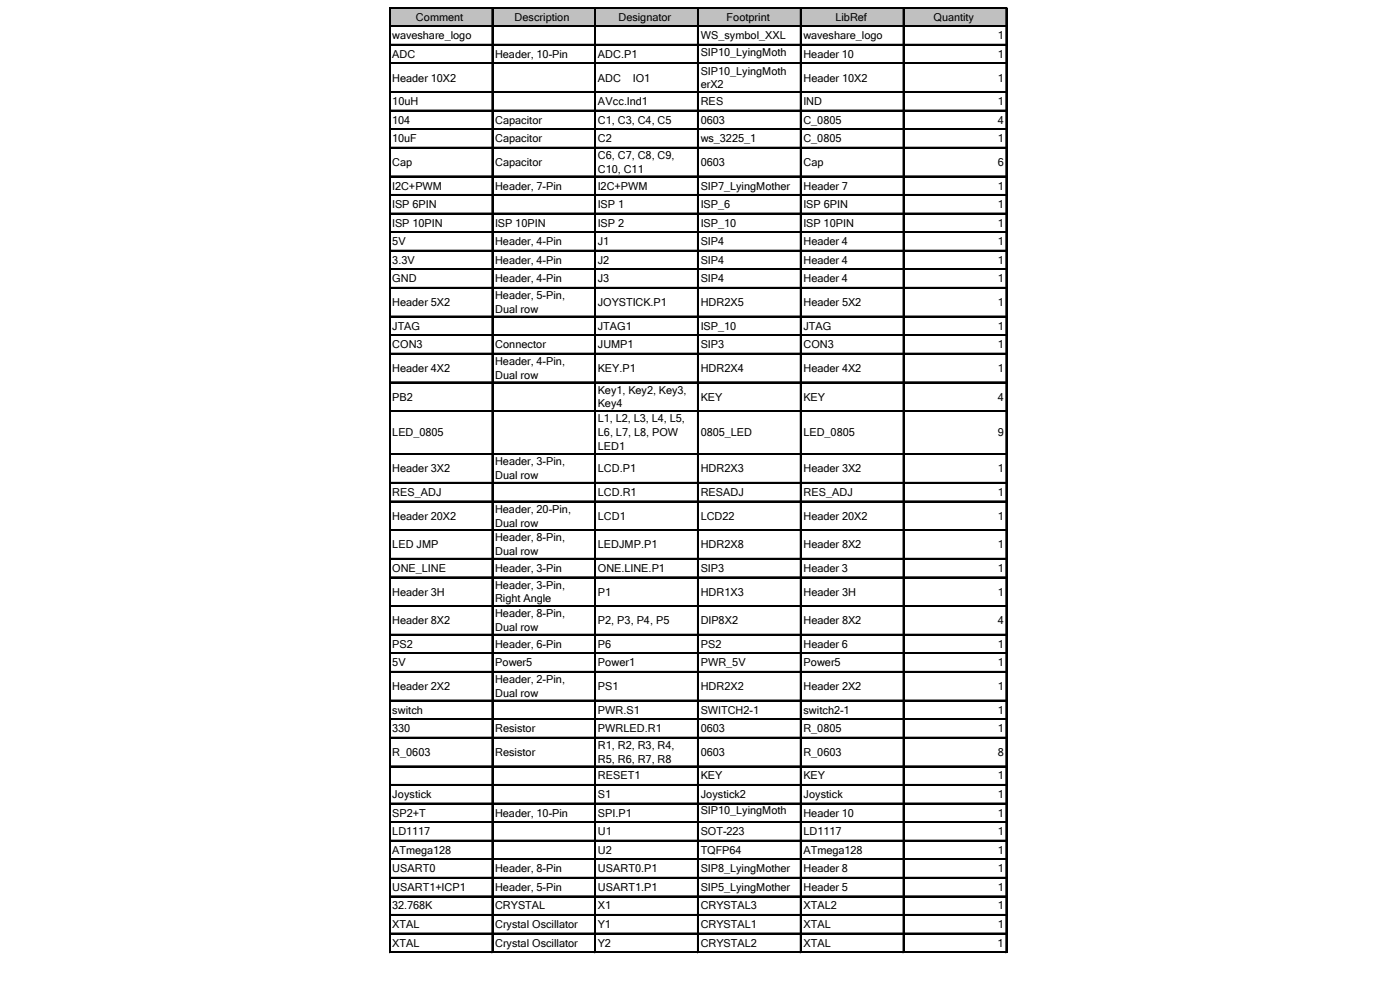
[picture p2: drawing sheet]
<svg xmlns="http://www.w3.org/2000/svg" width="291mm" height="204mm" viewBox="0 0 291 204" stroke-linecap="round" stroke-linejoin="round" font-family="sans-serif">
<defs><g id="words">
<g font-size="2.3">
<text x="86.4" y="4.3">Comment</text>
<text x="107" y="4.3">Description</text>
<text x="128.6" y="4.3">Designator</text>
<text x="151" y="4.3">Footprint</text>
<text x="173.7" y="4.3">LibRef</text>
<text x="194.1" y="4.3">Quantity</text>
<text x="81.6" y="8.2">waveshare_logo</text>
<text x="145.7" y="8.2">WS_symbol_XXL</text>
<text x="145.7" y="11.6">SIP10_LyingMoth</text>
<text x="167" y="8.2">waveshare_logo</text>
<text x="207.5" y="8.2">1</text>
<text x="81.6" y="12">ADC</text>
<text x="81.6" y="17">Header 10X2</text>
<text x="102.9" y="12">Header, 10-Pin</text>
<text x="124.3" y="12">ADC.P1</text>
<text x="124.3" y="17">ADC</text>
<text x="131.5" y="17">IO1</text>
<text x="145.7" y="14.5">er</text>
<text x="145.7" y="15.5">SIP10_LyingMoth</text>
<text x="167" y="12">Header 10</text>
<text x="167" y="17">Header 10X2</text>
<text x="207.5" y="12">1</text>
<text x="207.5" y="17">1</text>
<text x="81.6" y="21.8">10uH</text>
<text x="124.3" y="21.8">AVcc.Ind1</text>
<text x="145.7" y="18.4">erX2</text>
<text x="145.7" y="21.8">RES</text>
<text x="167" y="21.8">IND</text>
<text x="207.5" y="21.8">1</text>
<text x="81.6" y="25.7">104</text>
<text x="81.6" y="29.6">10uF</text>
<text x="102.9" y="25.7">Capacitor</text>
<text x="102.9" y="29.6">Capacitor</text>
<text x="124.3" y="25.7">C1, C3, C4, C5</text>
<text x="124.3" y="29.6">C2</text>
<text x="145.7" y="25.7">0603</text>
<text x="145.7" y="29.6">ws_3225_1</text>
<text x="167" y="25.7">C_0805</text>
<text x="167" y="29.6">C_0805</text>
<text x="207.5" y="25.7">4</text>
<text x="207.5" y="29.6">1</text>
<text x="81.6" y="34.5">Cap</text>
<text x="102.9" y="34.5">Capacitor</text>
<text x="124.3" y="33">C6, C7, C8, C9,</text>
<text x="124.3" y="35.9">C10, C11</text>
<text x="145.7" y="34.5">0603</text>
<text x="167" y="34.5">Cap</text>
<text x="207.5" y="34.5">6</text>
<text x="81.6" y="39.4">I2C+PWM</text>
<text x="102.9" y="39.4">Header, 7-Pin</text>
<text x="124.3" y="39.4">I2C+PWM</text>
<text x="145.7" y="39.4">SIP7_LyingMother</text>
<text x="167" y="39.4">Header 7</text>
<text x="207.5" y="39.4">1</text>
<text x="81.6" y="43.3">ISP 6PIN</text>
<text x="81.6" y="47.1">ISP 10PIN</text>
<text x="102.9" y="47.1">ISP 10PIN</text>
<text x="124.3" y="43.3">ISP 1</text>
<text x="124.3" y="47.1">ISP 2</text>
<text x="145.7" y="43.3">ISP_6</text>
<text x="145.7" y="47.1">ISP_10</text>
<text x="167" y="43.3">ISP 6PIN</text>
<text x="167" y="47.1">ISP 10PIN</text>
<text x="207.5" y="43.3">1</text>
<text x="207.5" y="47.1">1</text>
<text x="81.6" y="51">5V</text>
<text x="102.9" y="51">Header, 4-Pin</text>
<text x="124.3" y="51">J1</text>
<text x="145.7" y="51">SIP4</text>
<text x="167" y="51">Header 4</text>
<text x="207.5" y="51">1</text>
<text x="81.6" y="54.8">3.3V</text>
<text x="81.6" y="58.7">GND</text>
<text x="102.9" y="54.8">Header, 4-Pin</text>
<text x="102.9" y="58.7">Header, 4-Pin</text>
<text x="124.3" y="54.8">J2</text>
<text x="124.3" y="58.7">J3</text>
<text x="145.7" y="54.8">SIP4</text>
<text x="145.7" y="58.7">SIP4</text>
<text x="167" y="54.8">Header 4</text>
<text x="167" y="58.7">Header 4</text>
<text x="207.5" y="54.8">1</text>
<text x="207.5" y="58.7">1</text>
<text x="81.6" y="63.6">Header 5X2</text>
<text x="102.9" y="62.2">Header, 5-Pin,</text>
<text x="102.9" y="65.1">Dual row</text>
<text x="124.3" y="63.6">JOYSTICK.P1</text>
<text x="145.7" y="63.6">HDR2X5</text>
<text x="167" y="63.6">Header 5X2</text>
<text x="207.5" y="63.6">1</text>
<text x="81.6" y="68.5">JTAG</text>
<text x="124.3" y="68.5">JTAG1</text>
<text x="145.7" y="68.5">ISP_10</text>
<text x="167" y="68.5">JTAG</text>
<text x="207.5" y="68.5">1</text>
<text x="81.6" y="72.4">CON3</text>
<text x="81.6" y="77.3">Header 4X2</text>
<text x="102.9" y="72.4">Connector</text>
<text x="102.9" y="75.8">Header, 4-Pin,</text>
<text x="124.3" y="72.4">JUMP1</text>
<text x="124.3" y="77.3">KEY.P1</text>
<text x="145.7" y="72.4">SIP3</text>
<text x="145.7" y="77.3">HDR2X4</text>
<text x="167" y="72.4">CON3</text>
<text x="167" y="77.3">Header 4X2</text>
<text x="207.5" y="72.4">1</text>
<text x="207.5" y="77.3">1</text>
<text x="81.6" y="83.3">PB2</text>
<text x="102.9" y="78.7">Dual row</text>
<text x="124.3" y="81.8">Key1, Key2, Key3,</text>
<text x="145.7" y="83.3">KEY</text>
<text x="167" y="83.3">KEY</text>
<text x="207.5" y="83.3">4</text>
<text x="124.3" y="84.7">Key4</text>
<text x="124.3" y="87.8">L1, L2, L3, L4, L5,</text>
<text x="81.6" y="90.7">LED_0805</text>
<text x="124.3" y="90.7">L6, L7, L8, POW</text>
<text x="124.3" y="93.6">LED1</text>
<text x="145.7" y="90.7">0805_LED</text>
<text x="167" y="90.7">LED_0805</text>
<text x="207.5" y="90.7">9</text>
<text x="81.6" y="98.2">Header 3X2</text>
<text x="102.9" y="96.7">Header, 3-Pin,</text>
<text x="102.9" y="99.6">Dual row</text>
<text x="124.3" y="98.2">LCD.P1</text>
<text x="145.7" y="98.2">HDR2X3</text>
<text x="167" y="98.2">Header 3X2</text>
<text x="207.5" y="98.2">1</text>
<text x="81.6" y="103.1">RES_ADJ</text>
<text x="102.9" y="106.6">Header, 20-Pin,</text>
<text x="124.3" y="103.1">LCD.R1</text>
<text x="145.7" y="103.1">RESADJ</text>
<text x="167" y="103.1">RES_ADJ</text>
<text x="207.5" y="103.1">1</text>
<text x="81.6" y="108">Header 20X2</text>
<text x="81.6" y="114">LED JMP</text>
<text x="102.9" y="109.4">Dual row</text>
<text x="102.9" y="112.5">Header, 8-Pin,</text>
<text x="124.3" y="108">LCD1</text>
<text x="124.3" y="114">LEDJMP.P1</text>
<text x="145.7" y="108">LCD22</text>
<text x="145.7" y="114">HDR2X8</text>
<text x="167" y="108">Header 20X2</text>
<text x="167" y="114">Header 8X2</text>
<text x="207.5" y="108">1</text>
<text x="207.5" y="114">1</text>
<text x="81.6" y="118.9">ONE_LINE</text>
<text x="102.9" y="115.4">Dual row</text>
<text x="102.9" y="118.9">Header, 3-Pin</text>
<text x="124.3" y="118.9">ONE.LINE.P1</text>
<text x="145.7" y="118.9">SIP3</text>
<text x="167" y="118.9">Header 3</text>
<text x="207.5" y="118.9">1</text>
<text x="81.6" y="123.8">Header 3H</text>
<text x="102.9" y="122.3">Header, 3-Pin,</text>
<text x="102.9" y="125.2">Right Angle</text>
<text x="124.3" y="123.8">P1</text>
<text x="145.7" y="123.8">HDR1X3</text>
<text x="167" y="123.8">Header 3H</text>
<text x="207.5" y="123.8">1</text>
<text x="81.6" y="129.8">Header 8X2</text>
<text x="102.9" y="128.3">Header, 8-Pin,</text>
<text x="102.9" y="131.2">Dual row</text>
<text x="124.3" y="129.8">P2, P3, P4, P5</text>
<text x="145.7" y="129.8">DIP8X2</text>
<text x="167" y="129.8">Header 8X2</text>
<text x="207.5" y="129.8">4</text>
<text x="81.6" y="134.7">PS2</text>
<text x="102.9" y="134.7">Header, 6-Pin</text>
<text x="124.3" y="134.7">P6</text>
<text x="145.7" y="134.7">PS2</text>
<text x="167" y="134.7">Header 6</text>
<text x="207.5" y="134.7">1</text>
<text x="81.6" y="138.5">5V</text>
<text x="81.6" y="143.5">Header 2X2</text>
<text x="102.9" y="138.5">Power5</text>
<text x="102.9" y="142">Header, 2-Pin,</text>
<text x="124.3" y="138.5">Power1</text>
<text x="124.3" y="143.5">PS1</text>
<text x="145.7" y="138.5">PWR_5V</text>
<text x="145.7" y="143.5">HDR2X2</text>
<text x="167" y="138.5">Power5</text>
<text x="167" y="143.5">Header 2X2</text>
<text x="207.5" y="138.5">1</text>
<text x="207.5" y="143.5">1</text>
<text x="81.6" y="148.3">switch</text>
<text x="102.9" y="144.9">Dual row</text>
<text x="124.3" y="148.3">PWR.S1</text>
<text x="145.7" y="148.3">SWITCH2-1</text>
<text x="167" y="148.3">switch2-1</text>
<text x="207.5" y="148.3">1</text>
<text x="81.6" y="152.2">330</text>
<text x="102.9" y="152.2">Resistor</text>
<text x="124.3" y="152.2">PWRLED.R1</text>
<text x="124.3" y="155.7">R1, R2, R3, R4,</text>
<text x="145.7" y="152.2">0603</text>
<text x="167" y="152.2">R_0805</text>
<text x="207.5" y="152.2">1</text>
<text x="81.6" y="157.1">R_0603</text>
<text x="102.9" y="157.1">Resistor</text>
<text x="124.3" y="158.6">R5, R6, R7, R8</text>
<text x="145.7" y="157.1">0603</text>
<text x="167" y="157.1">R_0603</text>
<text x="207.5" y="157.1">8</text>
<text x="81.6" y="165.9">Joystick</text>
<text x="124.3" y="162">RESET1</text>
<text x="124.3" y="165.9">S1</text>
<text x="145.7" y="162">KEY</text>
<text x="145.7" y="165.9">Joystick2</text>
<text x="167" y="162">KEY</text>
<text x="167" y="165.9">Joystick</text>
<text x="207.5" y="162">1</text>
<text x="207.5" y="165.9">1</text>
<text x="81.6" y="169.7">SP2+T</text>
<text x="81.6" y="173.6">LD1117</text>
<text x="102.9" y="169.7">Header, 10-Pin</text>
<text x="124.3" y="169.7">SPI.P1</text>
<text x="124.3" y="173.6">U1</text>
<text x="145.7" y="169.3">SIP10_LyingMoth</text>
<text x="145.7" y="172.2">er</text>
<text x="145.7" y="173.6">SOT-223</text>
<text x="167" y="169.7">Header 10</text>
<text x="167" y="173.6">LD1117</text>
<text x="207.5" y="169.7">1</text>
<text x="207.5" y="173.6">1</text>
<text x="81.6" y="177.5">ATmega128</text>
<text x="124.3" y="177.5">U2</text>
<text x="145.7" y="177.5">TQFP64</text>
<text x="167" y="177.5">ATmega128</text>
<text x="207.5" y="177.5">1</text>
<text x="81.6" y="181.3">USART0</text>
<text x="81.6" y="185.2">USART1+ICP1</text>
<text x="102.9" y="181.3">Header, 8-Pin</text>
<text x="102.9" y="185.2">Header, 5-Pin</text>
<text x="124.3" y="181.3">USART0.P1</text>
<text x="124.3" y="185.2">USART1.P1</text>
<text x="145.7" y="181.3">SIP8_LyingMother</text>
<text x="145.7" y="185.2">SIP5_LyingMother</text>
<text x="167" y="181.3">Header 8</text>
<text x="167" y="185.2">Header 5</text>
<text x="207.5" y="181.3">1</text>
<text x="207.5" y="185.2">1</text>
<text x="81.6" y="189">32.768K</text>
<text x="102.9" y="189">CRYSTAL</text>
<text x="124.3" y="189">X1</text>
<text x="145.7" y="189">CRYSTAL3</text>
<text x="167" y="189">XTAL2</text>
<text x="207.5" y="189">1</text>
<text x="81.6" y="192.9">XTAL</text>
<text x="81.6" y="196.8">XTAL</text>
<text x="102.9" y="192.9">Crystal Oscillator</text>
<text x="102.9" y="196.8">Crystal Oscillator</text>
<text x="124.3" y="192.9">Y1</text>
<text x="124.3" y="196.8">Y2</text>
<text x="145.7" y="192.9">CRYSTAL1</text>
<text x="145.7" y="196.8">CRYSTAL2</text>
<text x="167" y="192.9">XTAL</text>
<text x="167" y="196.8">XTAL</text>
<text x="207.4" y="196.8">1</text>
<text x="207.5" y="192.9">1</text>
</g>
</g></defs>
<path d="M81.1 1.7h128.2v3.8h-128.2z" fill="#c0c0c0"/>
<g fill="none" stroke="#000" stroke-width=".21">
<path d="M80.9 1.5v196.6M81.2 1.5h128.2M81.2 5.3h128.2M81.2 9.2h128.2M81.2 13.1h128.2M81.2 19h128.2M102.3 1.8v196.3M123.6 1.8v196.3M145 1.8v196.3M166.4 1.8v196.3M187.7 1.8v196.3M209.1 1.8v196.3"/>
<path d="M81.2 22.9h128.2M81.2 26.7h128.2M81.2 30.6h128.2M81.2 36.6h128.2M81.2 40.4h128.2M81.2 44.3h128.2M81.2 48.1h128.2M81.2 52h128.2M81.2 55.9h128.2M81.2 59.7h128.2M81.2 65.7h128.2M81.2 69.5h128.2"/>
<path d="M81.2 73.4h128.2M81.2 79.4h128.2M81.2 85.3h128.2M81.2 94.3h128.2M81.2 100.3h128.2M81.2 104.1h128.2M81.2 110.1h128.2M81.2 116h128.2M81.2 119.9h128.2M81.2 125.9h128.2M81.2 131.8h128.2M81.2 135.7h128.2"/>
<path d="M81.2 139.5h128.2M81.2 145.5h128.2M81.2 149.4h128.2M81.2 153.2h128.2M81.2 159.2h128.2M81.2 163h128.2M81.2 166.9h128.2M81.2 170.8h128.2M81.2 174.6h128.2M81.2 178.5h128.2M81.2 182.4h128.2M81.2 186.2h128.2"/>
<path d="M81.2 190.1h128.2M81.2 193.9h128.2M81.2 197.8h128.2"/>
</g>
<path d="M81 1.5v196.6M102.4 1.8v196.3M123.8 1.8v196.3M145.1 1.8v196.3M166.5 1.8v196.3M187.9 1.8v196.3M209.3 1.8v196.3" fill="none" stroke="#000" stroke-width=".31"/>
<g fill="none" stroke="#000" stroke-width=".28">
<path d="M81.2 1.6h128.2M81.2 5.5h128.2M81.2 9.3h128.2M81.2 13.2h128.2M81.2 19.2h128.2M81.2 23h128.2M81.2 26.9h128.2M81.2 30.7h128.2M81.2 36.7h128.2M81.2 40.6h128.2M81.2 44.4h128.2M81.2 48.3h128.2"/>
<path d="M81.2 52.1h128.2M81.2 56h128.2M81.2 59.9h128.2M81.2 65.8h128.2M81.2 69.7h128.2M81.2 73.5h128.2M81.2 79.5h128.2M81.2 85.5h128.2M81.2 94.4h128.2M81.2 100.4h128.2M81.2 104.3h128.2M81.2 110.2h128.2"/>
<path d="M81.2 116.2h128.2M81.2 120h128.2M81.2 126h128.2M81.2 132h128.2M81.2 135.8h128.2M81.2 139.7h128.2M81.2 145.6h128.2M81.2 149.5h128.2M81.2 153.4h128.2M81.2 159.3h128.2M81.2 163.2h128.2M81.2 167.1h128.2"/>
<path d="M81.2 170.9h128.2M81.2 174.8h128.2M81.2 178.6h128.2M81.2 182.5h128.2M81.2 186.4h128.2M81.2 190.2h128.2M81.2 194.1h128.2M81.2 197.9h128.2"/>
</g>
<use href="#words"/>
</svg>
